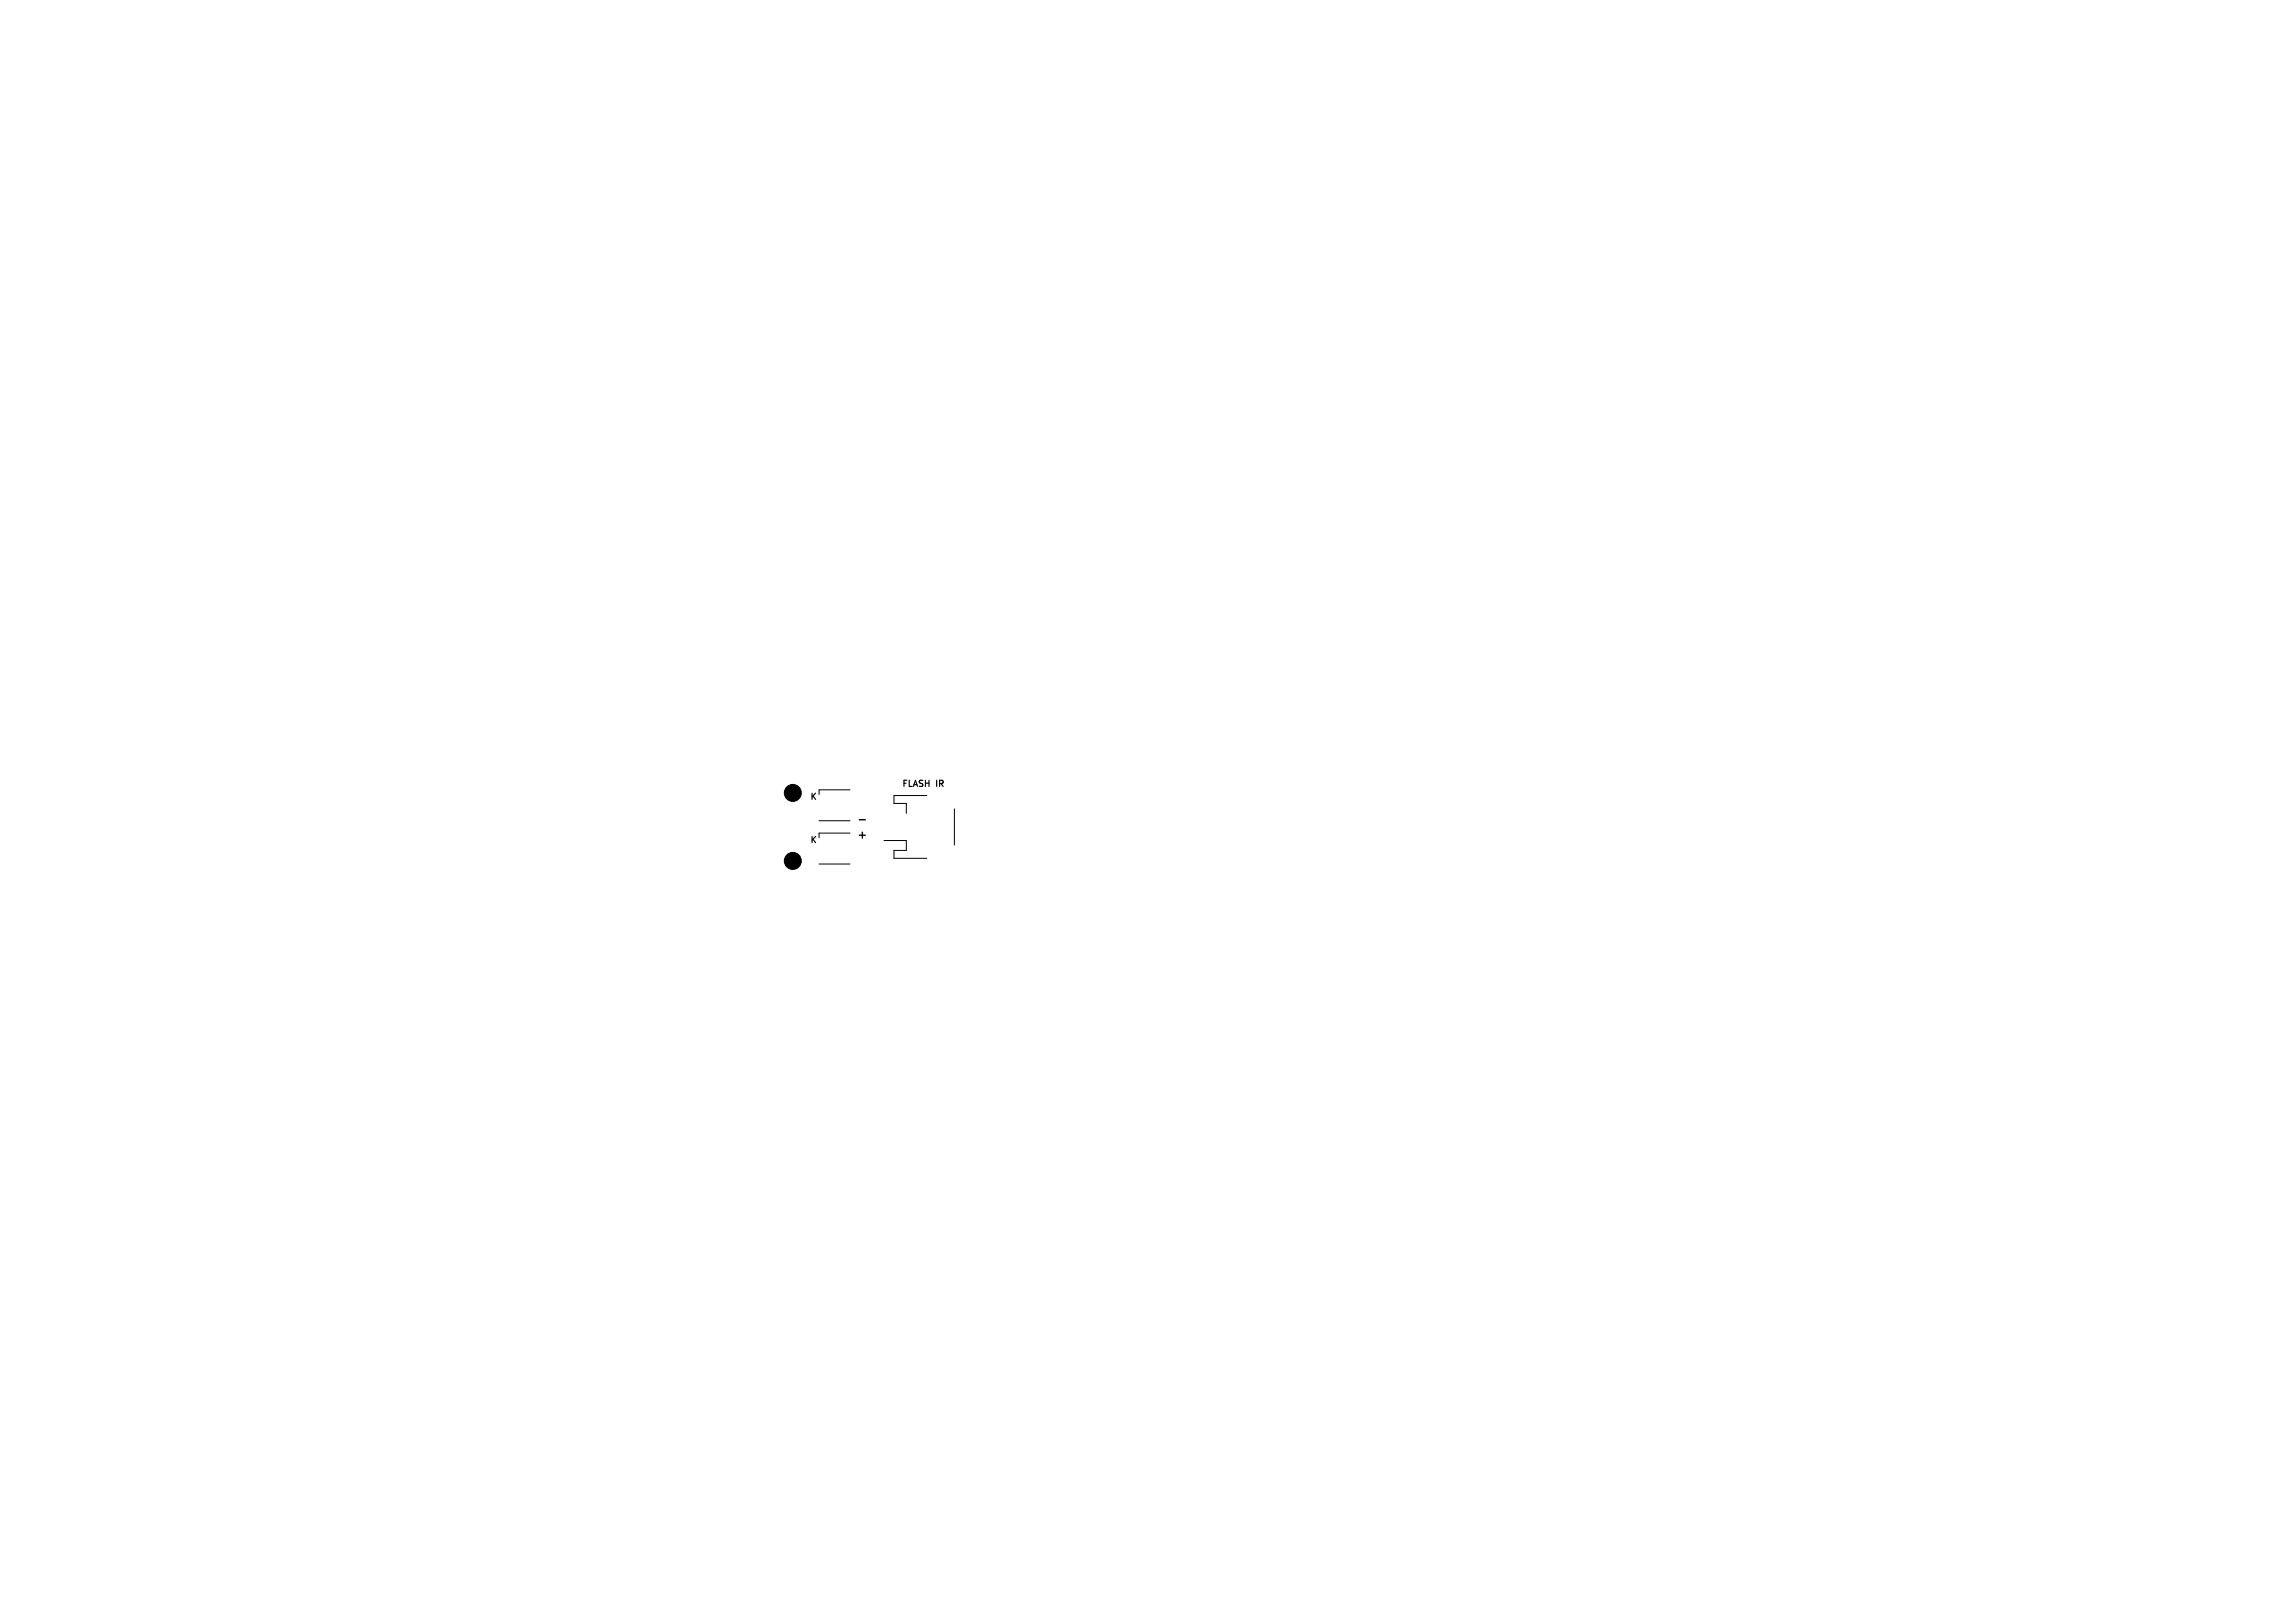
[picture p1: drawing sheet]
<svg xmlns="http://www.w3.org/2000/svg" width="297mm" height="210mm" viewBox="0 0 297 210" stroke-linecap="round" stroke-linejoin="round" font-family="sans-serif">
<defs><g id="words">
<text font-size="1.4" x="110.8" y="108.8">+</text>
<g font-size="1.1">
<text x="104.8" y="103.7">K</text>
<text x="116.7" y="102">FLASH</text>
<text x="121.2" y="102">IR</text>
<text x="104.8" y="109.3">K</text>
</g>
</g></defs>
<path d="M111.2 106.1h.8" fill="none" stroke="#000" stroke-width=".18"/>
<path d="M106 111.8h4M106 106.2h4M110 102.2h-4v.6M110 107.8h-4v.6M114.4 108.8h2.9v1.2h-1.6v1.1h4.2M119.9 102.9h-4.2v1.1h1.6v1.2M123.5 104.7v4.6" fill="none" stroke="#000" stroke-width=".13"/>
<g fill="#000" stroke="#000" stroke-width=".13">
<circle cx="102.6" cy="111.4" r="1.1"/>
<circle cx="102.6" cy="102.6" r="1.1"/>
</g>
<use href="#words"/>
</svg>
